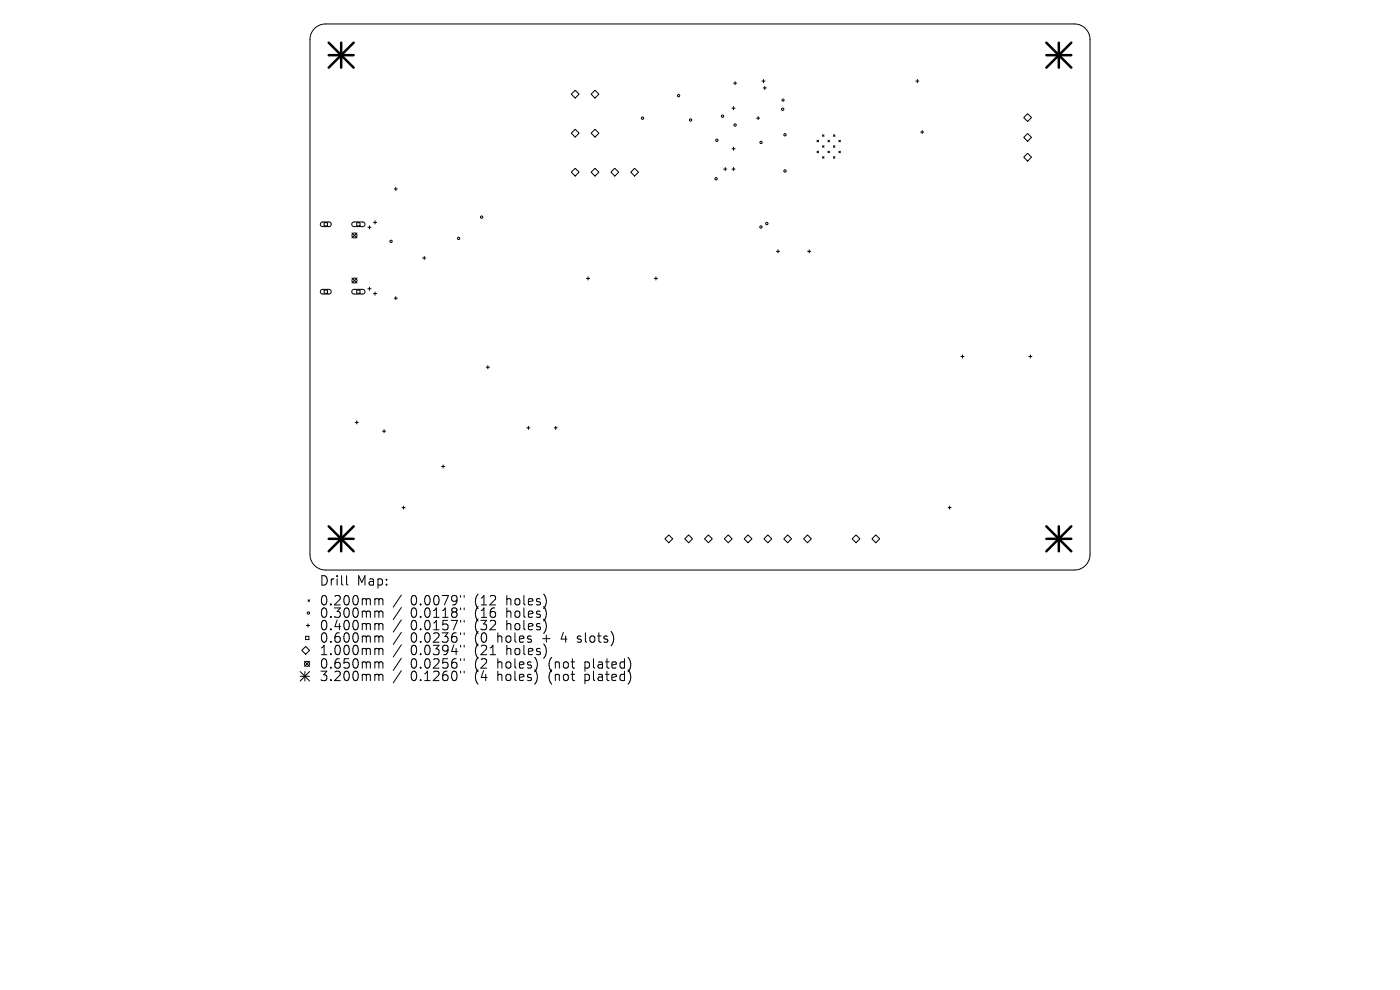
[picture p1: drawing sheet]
<svg xmlns="http://www.w3.org/2000/svg" width="297mm" height="210mm" viewBox="0 0 297 210" stroke-linecap="round" stroke-linejoin="round" font-family="sans-serif">
<defs><g id="words">
<g font-size="2.8">
<text x="67.7" y="124.5">Drill</text>
<text x="75.7" y="124.5">Map:</text>
<text x="67.7" y="128.7">0.200mm</text>
<text x="67.7" y="131.3">0.300mm</text>
<text x="87.1" y="128.7">0.0079&quot;</text>
<text x="87.1" y="131.3">0.0118&quot;</text>
<text x="100.8" y="128.7">(12</text>
<text x="100.8" y="131.3">(16</text>
<text x="107.7" y="128.7">holes)</text>
<text x="107.7" y="131.3">holes)</text>
<text x="67.7" y="134">0.400mm</text>
<text x="67.7" y="136.6">0.600mm</text>
<text x="87.1" y="134">0.0157&quot;</text>
<text x="87.1" y="136.6">0.0236&quot;</text>
<text x="100.8" y="134">(32</text>
<text x="100.8" y="136.6">(0</text>
<text x="105.8" y="136.6">holes</text>
<text x="107.7" y="134">holes)</text>
<text x="115.5" y="136.6">+</text>
<text x="119.7" y="136.6">4</text>
<text x="123.4" y="136.6">slots)</text>
<text x="67.7" y="139.3">1.000mm</text>
<text x="67.7" y="142.1">0.650mm</text>
<text x="87.1" y="139.3">0.0394&quot;</text>
<text x="87.1" y="142.1">0.0256&quot;</text>
<text x="100.8" y="139.3">(21</text>
<text x="100.8" y="142.1">(2</text>
<text x="105.8" y="142.1">holes)</text>
<text x="107.7" y="139.3">holes)</text>
<text x="116.9" y="142.1">(not</text>
<text x="124.7" y="142.1">plated)</text>
<text x="67.7" y="144.8">3.200mm</text>
<text x="87.1" y="144.8">0.1260&quot;</text>
<text x="100.8" y="144.8">(4</text>
<text x="105.8" y="144.8">holes)</text>
<text x="116.9" y="144.8">(not</text>
<text x="124.7" y="144.8">plated)</text>
</g>
</g></defs>
<g fill="none" stroke="#000" stroke-width=".21">
<path d="M66.7 6.1a3.3 3.3 0 0 1 2.4-1h158.8a3.3 3.3 0 0 1 3.3 3.3v109.2a3.3 3.3 0 0 1-3.3 3.3h-158.8a3.3 3.3 0 0 1-3.3-3.3v-109.2a3.3 3.3 0 0 1 .9-2.3zM121.2 20l.8-.9 .9 .9-.9 .8zM125.4 20l.8-.9 .9 .9-.9 .8zM155.6 17.6h.7M155.9 17.3v.7M161.6 17.2h.7M161.9 18.7h.7M162 16.9v.6M162.2 18.3v.7M194.3 17.2h.6M194.6 16.9v.6M84 39.8v.6"/>
<path d="M121.2 28.3l.8-.9 .9 .9-.9 .8zM121.2 36.5l.8-.8 .9 .8-.9 .9zM125.4 36.5l.8-.8 .9 .8-.9 .9zM126.2 27.4l.9 .9-.9 .8-.8-.8zM129.6 36.5l.8-.8 .9 .8-.9 .9zM133.8 36.5l.8-.8 .9 .8-.9 .9zM153.5 35.9h.7M153.9 35.5v.7M155.3 35.9h.6M155.3 23h.6M155.3 31.6h.6M155.6 22.6v.7"/>
<path d="M155.6 31.2v.7M155.6 35.5v.7M160.5 25.1h.7M160.8 24.7v.7M165.8 21.2h.7M166.1 20.9v.7M173.3 29.8l.4 .3M173.3 32.1l.4 .3M173.7 29.8l-.4 .3M173.7 32.1l-.4 .3M174.5 30.9l.3 .3M174.5 33.2l.3 .4"/>
<path d="M174.5 28.6l.3 .3M174.8 28.6l-.3 .3M174.8 30.9l-.3 .3M174.8 33.2l-.3 .4M175.6 32.1l.4 .3M175.6 29.8l.4 .3M176 29.8l-.4 .3M176 32.1l-.4 .3M176.8 33.2l.3 .4M176.8 30.9l.3 .3M176.8 28.6l.3 .3M177.1 28.6l-.3 .3"/>
<path d="M177.1 30.9l-.3 .3M177.1 33.2l-.3 .4M178 32.1l.3 .3M178 29.8l.3 .3M178.3 29.8l-.3 .3M178.3 32.1l-.3 .3M195.3 28h.7M195.6 27.7v.6M217.2 29.1l.8-.8 .8 .8-.8 .9zM217.2 33.3l.8-.8 .8 .8-.8 .9zM218 24.1l.8 .8-.8 .9-.8-.9zM68.1 47.2l.3-.1h1.5l.3 .2 .1 .4-.4 .4h-1.5l-.4-.4z"/>
<path d="M68.8 47.2h.7v.7h-.7zM74.7 49.4l1 1.1M74.7 59l1 1M74.8 47.2l.3-.1h1.9l.3 .2 .1 .4-.4 .4h-2l-.3-.4zM75.7 47.2h.7v.7h-.7zM75.7 49.4l-1 1.1M75.7 59l-1 1M78.1 48.2h.6M78.4 47.9v.6M79.2 47.2h.7M79.6 46.8v.7M83.6 40.1h.7"/>
<path d="M89.7 54.7h.6M90 54.4v.7M124.4 59.1h.7M124.8 58.7v.7M138.8 59.1h.7M139.1 58.7v.7M164.7 53.3h.7M165 53v.7M171.3 53.3h.7M171.7 53v.7M68.1 61.5l.3-.1h1.5l.3 .2 .1 .4-.4 .4h-1.5l-.4-.4zM68.8 61.5h.7v.7h-.7z"/>
<path d="M74.8 61.5l.3-.1h1.9l.3 .2 .1 .4-.4 .4h-2l-.3-.4zM75.7 61.5h.7v.7h-.7zM78.1 61.2h.6M78.4 60.9v.7M79.2 62.3h.7M79.6 61.9v.7M83.6 63.3h.7M84 62.9v.7M103.2 77.9h.6M103.5 77.6v.6M203.9 75.6h.6M204.2 75.3v.6"/>
<path d="M218.3 75.6h.6M218.6 75.3v.6M75.4 89.6h.6M75.7 89.3v.6M81.1 91.5h.7M81.5 91.1v.7M93.7 99h.6M94 98.6v.7M111.8 90.8h.6M112.1 90.4v.7M117.6 90.8h.6M117.9 90.4v.7"/>
<path d="M85.3 107.7h.6M85.6 107.4v.6M141.1 114.3l.8-.8 .8 .8-.8 .8zM145.3 114.3l.8-.8 .8 .8-.8 .8zM149.5 114.3l.8-.8 .8 .8-.8 .8zM153.7 114.3l.8-.8 .8 .8-.8 .8zM157.9 114.3l.8-.8 .8 .8-.8 .8zM162.1 114.3l.8-.8 .8 .8-.8 .8zM166.3 114.3l.8-.8 .8 .8-.8 .8zM170.5 114.3l.8-.8 .8 .8-.8 .8zM180.8 114.3l.8-.8 .8 .8-.8 .8zM185.8 113.5l.8 .8-.8 .8-.8-.8z"/>
<path d="M201.1 107.7h.7M201.5 107.4v.6M64 138l.8-.9 .9 .9-.9 .8zM64.8 135h.7v.7h-.7zM65 132.7h.7M65.3 127.2l.4 .4M65.3 132.4v.6M65.7 127.2l-.4 .4M73.5 122.1v1.7l.3 .3M79.8 127l.5 .1 .1 .2M79.8 129.6l.5 .1 .1 .2M79.8 132.3l.5 .1 .1 .2"/>
<path d="M79.8 134.9l.5 .1 .1 .2M79.8 137.5l.5 .1 .1 .2M80.4 127.3l.3-.3 .4 .1 .1 1.2M80.4 127.3v1M80.4 129.9v1.1M80.4 132.6v1M80.4 135.2v1M80.4 137.8v1.1M80.4 129.9l.3-.3 .4 .1 .1 1.3M80.4 132.6l.3-.3 .4 .1 .1 1.2M80.4 135.2l.3-.3 .4 .1 .1 1.2M80.4 137.8l.3-.3 .4 .1 .1 1.3"/>
<path d="M85.1 126.2l-1.7 2.6M85.1 128.9l-1.7 2.5M85.1 131.5l-1.7 2.6M85.1 134.1l-1.7 2.6M85.1 136.8l-1.7 2.6M85.1 139.6l-1.7 2.6M97.7 126.3v.4M97.7 129v.3M97.7 131.6v.4M97.7 134.2v.4M97.7 136.9v.4M97.7 139.7v.4"/>
<path d="M98.5 126.3v.4M98.5 129v.3M98.5 131.6v.4M98.5 134.2v.4M98.5 136.9v.4M98.5 139.7v.4M122.5 136.1l.2 .1M122.6 135v.5M63.7 142.5l2 2M63.7 143.5h2M64.6 140.3l1.1 1.1M64.7 142.5v2"/>
<path d="M65.7 140.3l-1.1 1.1M65.7 142.5l-2 2M79.8 140.4l.5 .1 .1 .2M79.8 143l.5 .1 .1 .2M80.4 140.7v1M80.4 143.3v1.1M80.4 140.7l.3-.3 .4 .1 .1 1.2M80.4 143.3l.3-.3 .4 .1 .1 1.3M85.1 142.3l-1.7 2.6M97.7 142.4v.4M98.5 142.4v.4"/>
<circle cx="136.3" cy="25.1" r=".25"/>
<circle cx="144" cy="20.3" r=".25"/>
<circle cx="146.5" cy="25.5" r=".25"/>
<circle cx="151.9" cy="37.9" r=".25"/>
<circle cx="152.1" cy="29.8" r=".25"/>
<circle cx="153.3" cy="24.6" r=".25"/>
<circle cx="155.9" cy="26.5" r=".25"/>
<circle cx="161.5" cy="30.2" r=".25"/>
<circle cx="166" cy="23.2" r=".25"/>
<circle cx="166.5" cy="36.3" r=".25"/>
<circle cx="166.5" cy="28.6" r=".25"/>
<circle cx="75.2" cy="59.5" r=".54"/>
<circle cx="75.2" cy="49.9" r=".54"/>
<circle cx="83" cy="51.2" r=".25"/>
<circle cx="97.3" cy="50.6" r=".25"/>
<circle cx="102.2" cy="46.1" r=".25"/>
<circle cx="161.4" cy="48.1" r=".25"/>
<circle cx="162.7" cy="47.4" r=".25"/>
<circle cx="65.4" cy="130" r=".25"/>
<circle cx="65.1" cy="140.8" r=".54"/>
</g>
<g fill="none" stroke="#000" stroke-width=".53">
<path d="M69.7 9.1l5.3 5.2M69.7 11.7h5.3M72.4 9.1v5.2M75 9.1l-5.3 5.2M222 11.7h5.3M222 9.1l5.3 5.2M224.6 9.1v5.2M227.3 9.1l-5.3 5.2M69.7 111.7l5.3 5.2M69.7 114.3h5.3M72.4 111.7v5.2M75 111.7l-5.3 5.2"/>
<path d="M222 114.3h5.3M222 111.7l5.3 5.2M224.6 111.7v5.2M227.3 111.7l-5.3 5.2"/>
</g>
<use href="#words"/>
</svg>
